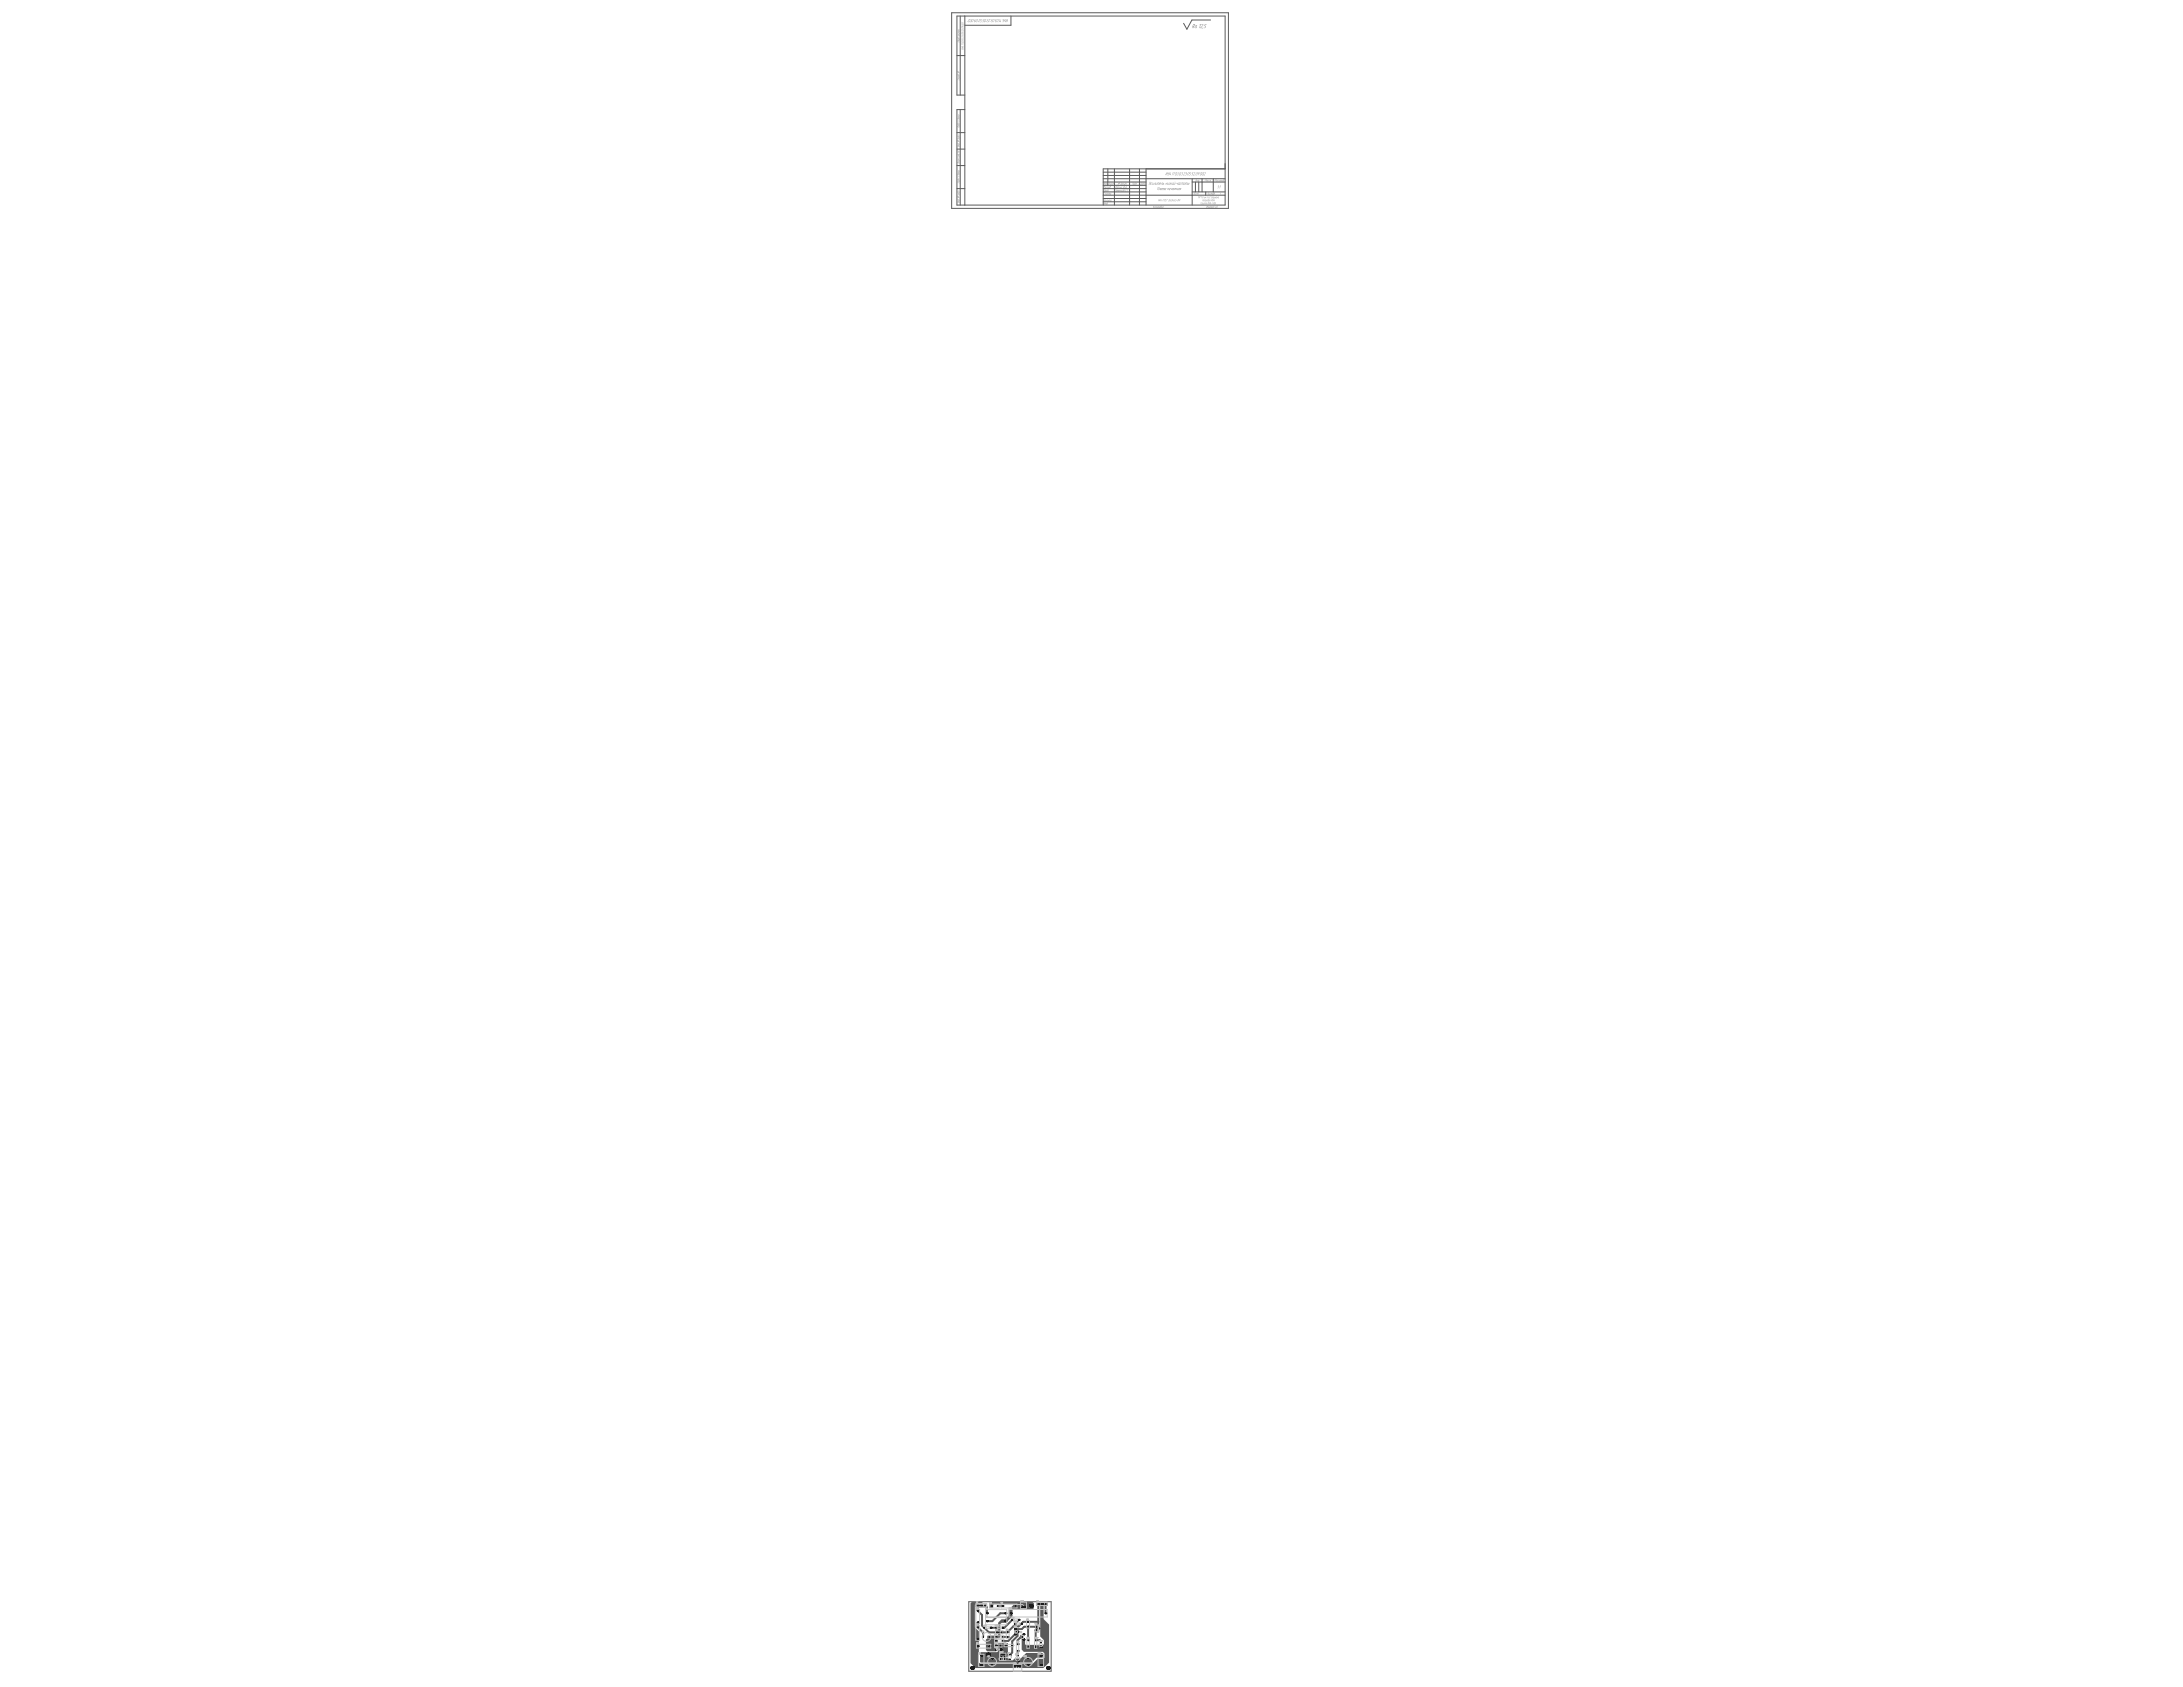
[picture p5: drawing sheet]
<svg xmlns="http://www.w3.org/2000/svg" width="279mm" height="216mm" viewBox="0 0 279 216" stroke-linecap="round" stroke-linejoin="round" font-family="sans-serif">
<g fill="none" stroke="#5a5a5a" stroke-width=".13">
<path d="M121.8 1.6h35.4v25.1h-35.4zM122.5 19.1h1M122.5 17h1M122.5 7.1h1M122.9 2.1v10.1M122.9 14v12.2M123.5 12.2h-1v-10.1h34.3v24.1h-34.3v-12.2h1M123.5 2.1v24.1M129.4 2.1v1.1h-5.9M154.9 2.6h-2.3l-.7 1.1-.4-.7M122.5 24.1h1M122.5 21.2h1"/>
<path d="M141.2 24.1h5.5M141.2 23.3h5.5M141.2 24.6h5.5M141.2 25h15.6M141.2 22.9h15.6M141.2 22h5.5M141.2 22.5h5.5M141.2 23.7h5.5M141.2 25.4h5.5M141.2 25.8h5.5M141.8 21.6v2.1M142.6 21.6v4.6"/>
<path d="M144.6 21.6v4.6M145.8 21.6v4.6M146.7 21.6v4.6M152.6 23.3h4.2M152.6 22.9v3.3M152.6 24.6h4.2M153 23.3v1.3M153.4 23.3v1.3M153.9 22.9v1.7M154.3 24.6v.4M155.3 22.9v1.7M156.8 21.6h-15.6v4.6"/>
<path d="M124.9 205.2h1.4v.5h-1.4zM125.5 205.5h.2M125.6 205.4v.1M129.9 208.6h.3v.4h-.3zM130 208.8h.2M130.1 208.7v.2M130.6 209.3h.4v.4h-.4zM130.7 209.5h.2M130.8 209.4v.2M132.6 208h.3v.8h-.3zM132.6 208.4h.2M132.7 205h1.3v.5h-1.3z"/>
<path d="M132.7 208.3v.2M133.3 205.3h.1M133.4 205.2v.2"/>
</g>
<g fill="#5a5a5a">
<path d="M153.7 25.9h.1h-.1l-.1 .2z"/>
<path d="M154 26l-.1 .1 .2-.1-.1 .2h-.1l.1-.1h-.1z"/>
<path d="M154.1 25.9l.1 .1-.1 .1 .1-.1h-.1v.1z"/>
<path d="M154.3 25.9v.1v.1v-.1l-.1 .1z"/>
<path d="M154.6 25.9v.2l.2-.2-.1 .2v-.2l-.1 .2z"/>
<path d="M154.8 25.9v.1l.1-.1-.1 .2h-.1l.1-.1z"/>
<path d="M155 25.9l-.1 .2z"/>
<path d="M155 26h.2z"/>
<path d="M155.2 25.9h.1v.2h-.1l.1-.1h-.1z"/>
<path d="M155.4 25.9h.1l-.2 .2h.1h-.1l.2-.2z"/>
<path d="M153.5 3.2l.2-.1-.2 .5 .1-.5z"/>
<path d="M153.8 3.1h.1l.1 .1-.3 .4h.2h-.3l.4-.4-.1-.1z"/>
<path d="M153.9 3.6v.1z"/>
<path d="M154.2 3.1h.2h-.1l-.1 .2h.1v.2l-.2 .1 .2-.2-.2-.1z"/>
<path d="M128.8 2.5v.3l.2-.3-.1 .3 .1-.3-.3 .3z"/>
<path d="M128.6 2.5h.2l-.2 .1h.1l-.1 .2 .1-.1-.1-.1-.1 .2z"/>
<path d="M128.3 2.5h.1h.1l-.1 .3 .1-.2h-.1z"/>
<path d="M128.1 2.5l-.1 .3 .1-.1-.1 .1z"/>
<path d="M128 2.5l-.1 .3 .1-.1-.2 .1z"/>
<path d="M127.4 2.5h.2h-.2l.1 .2-.1 .1h.1h-.1z"/>
<path d="M126.9 2.5h.2h-.2v.2l-.1 .1h.1z"/>
<path d="M126.6 2.5h.2l-.3 .2v.1h.2h-.2v-.1l.2-.2z"/>
<path d="M126.4 2.5h.1h-.1v.2l-.1 .1h.1h-.1z"/>
<path d="M125.8 2.5h.2h-.2v.1h.1v.2h-.2h.2z"/>
<path d="M125.6 2.5h.1h-.2v.1h.1v.2h-.2h.2z"/>
<path d="M125.3 2.5h.2l-.3 .2 .1 .1h.1h-.1l-.1-.1 .2-.2z"/>
<path d="M124 2.5h.1l-.2 .2v.1h.1h-.1v-.1l.2-.2z"/>
<path d="M123.1 6.2h.2h-.2l.2 .2-.2-.1h.2z"/>
<path d="M123.1 6l.2 .1v.1l-.1-.1h-.1l.1-.1z"/>
<path d="M123.1 5.9l.2 .1z"/>
<path d="M123.1 5.7h.2h-.2z"/>
<path d="M123.1 5.5l.2 .1z"/>
<path d="M123.1 5.2l.2 .1v.1l-.1-.2-.1 .1z"/>
<path d="M123.1 4.8l.2 .1v.1l-.1-.1h-.1z"/>
<path d="M123.1 4.6l.2 .2v-.1v.1l-.2-.2v.1z"/>
<path d="M123.1 4.5h.2v.1l-.1-.1h-.1z"/>
<path d="M123.1 4.1l.1 .1 .1-.1v.2l-.1-.2v.1h-.1z"/>
<path d="M123.1 3.9l.1 .1 .1-.1v.1l-.1-.1v.1h-.1z"/>
<path d="M123.1 3.7l.2 .2v-.1v.1l-.2-.2v.1z"/>
<path d="M123.1 2.8l.2 .1z"/>
<path d="M122.6 25.8l.2 .1-.2-.1 .2 .2-.2-.1 .2 .1z"/>
<path d="M122.6 25.7h.2l-.1 .1h.1h-.2l.1-.1z"/>
<path d="M122.6 24.9h.2h-.1h-.1l.2 .1h-.2z"/>
<path d="M122.6 24.4l.2 .1-.2-.1 .2 .2z"/>
<path d="M122.6 23.2l.2 .1h-.2v.1l.2 .1-.2-.1z"/>
<path d="M122.6 22.8l.2 .1h-.1h-.1l.2 .1-.2-.1z"/>
<path d="M122.6 22.5l.2 .1v.1l-.2-.1 .2 .1v-.1z"/>
<path d="M122.6 21.9l.2 .1h-.2l.2 .1h-.2l.2 .1-.2-.1z"/>
<path d="M122.6 20.6l.2 .1-.1-.1v.1z"/>
<path d="M122.6 20.3h.2h-.1l.1 .2-.2-.1h.1z"/>
<path d="M122.6 20h.2v.1h-.2h.2z"/>
<path d="M122.6 19.8l.2 .1h-.1l.1 .1-.2-.1h.1z"/>
<path d="M122.6 18.6l.2 .1-.2-.1 .2 .2-.2-.1 .2 .1z"/>
<path d="M122.6 18.5h.2h-.1l.1 .2-.2-.1 .1-.1z"/>
<path d="M122.6 17.5l.3 .1v.1l-.1-.1v.1l-.2-.1 .2 .1v-.1z"/>
<path d="M122.6 17.2l.2 .1h-.2l.2 .1z"/>
<path d="M122.6 16.1l.2 .1-.2-.1v.1l.2 .1-.2-.1z"/>
<path d="M122.6 15.7l.2 .1-.2-.1 .2 .2-.2-.1z"/>
<path d="M122.6 15.4l.2 .1v.1l-.2-.1h.2z"/>
<path d="M122.6 14.8l.2 .1-.2-.1 .2 .1-.2 .1h.2h-.2z"/>
<path d="M122.6 10.1l.2 .1v.1l-.2-.1z"/>
<path d="M122.6 10h.2h-.2l.2 .1h-.2z"/>
<path d="M122.6 5.2l.2 .1-.2-.1v.1l.2 .1-.2-.1z"/>
<path d="M122.6 4.5l.2 .1-.1-.1-.1 .1 .2 .1-.2-.1z"/>
<path d="M122.6 4.2l.2 .1v.1l-.2-.1h.2z"/>
<path d="M122.6 4l.2 .1h-.1l.1 .1h-.2l.1-.1z"/>
<path d="M122.6 3.7l.2 .1-.1 .1h.1l-.2-.1h.1z"/>
<path d="M154 25.5l-.1 .1 .2-.1-.1 .2v-.1l-.1 .1z"/>
<path d="M155.1 25.5l-.1 .2 .2-.2-.1 .2 .1-.2-.2 .2z"/>
<path d="M155.3 25.5v.1l.1-.1-.1 .2h-.1l.1-.1h-.1z"/>
<path d="M155.4 25.5v.2z"/>
<path d="M153.4 25.1l.1 .1 .1-.1-.1 .3v-.2v.1l-.1-.1-.1 .2z"/>
<path d="M153.6 25.1h.1h-.1l-.1 .3z"/>
<path d="M153.8 25.1h.1l-.2 .3z"/>
<path d="M153.9 25.1v.1l.1-.1-.1 .2-.1 .1 .2-.1-.1-.1z"/>
<path d="M154.1 25.2v.1l.1-.1v.2l-.1-.1z"/>
<path d="M154.3 25.2v.1l.1-.1-.1 .2 .1-.2-.2 .2z"/>
<path d="M154.6 25.1v.1l.1-.1-.1 .3v-.2l-.1 .2z"/>
<path d="M154.8 25.1l.1 .1-.1 .1-.1 .1 .2-.2z"/>
<path d="M155.4 25.2l-.1 .1 .2-.1-.1 .2h-.1h.1z"/>
<path d="M155.5 25.2v.1l.1-.1v.2v-.2l-.2 .2z"/>
<path d="M155.8 25.2v.1l.1-.1-.1 .2v-.1l-.1 .1z"/>
<path d="M148.3 25.5h.1h-.1v.1h.1l-.2 .1z"/>
<path d="M148.6 25.5v.2h-.1z"/>
<path d="M148.9 25.5h.1h-.1l-.1 .2z"/>
<path d="M149.2 25.5h.1h-.1l-.1 .2z"/>
<path d="M149.3 25.5h.2l-.2 .2z"/>
<path d="M149.6 25.5h.1l-.2 .2h.1h-.1l.2-.1z"/>
<path d="M149.9 25.5l.1 .1-.1 .1h.1h-.2l.2-.2z"/>
<path d="M150.1 25.5v.2h-.1z"/>
<path d="M150.5 25.5h.1h-.1v.2h-.1h.1l-.1-.1z"/>
<path d="M150.6 25.6h.1z"/>
<path d="M148.2 24h.2l-.1 .3 .1-.3h-.2l-.1 .3z"/>
<path d="M148.5 24.1h.1l-.1 .2v-.2l-.2 .2z"/>
<path d="M148.8 24.1h.3l-.1 .2v-.2l-.1 .2v-.2h-.1l-.1 .2z"/>
<path d="M149.5 24.1h.1l-.1 .2 .1-.2h-.1l-.1 .2z"/>
<path d="M149.9 24.1v.1h.1v-.1v.2z"/>
<path d="M150.3 24.1h.2v.2v-.2l-.2 .2 .1-.2h-.1l-.1 .2z"/>
<path d="M150.6 24.1v.1l.2-.1-.1 .2v-.1h-.1l-.1 .1z"/>
<path d="M147.1 23.3l.1 .2 .1-.2-.1 .3-.2 .1 .2-.1v-.1h-.1z"/>
<path d="M147.3 23.4h.2h-.2v.2l.1 .1-.1-.1z"/>
<path d="M147.5 23.4v.2h.1l.1-.2-.1 .3-.1-.1z"/>
<path d="M147.8 23.4h.1l-.1 .2 .1-.2-.2 .2z"/>
<path d="M148 23.4l-.1 .2h.1l.1-.2-.1 .3-.1-.1z"/>
<path d="M148.2 23.4h.2l-.1 .3 .1-.3-.2 .3 .1-.3h-.1l-.1 .2z"/>
<path d="M148.7 23.4h.1v.2v-.2l-.2 .2z"/>
<path d="M149.2 23.4v.1l.2-.1-.1 .2v-.1h-.1v.2z"/>
<path d="M149.5 23.4l-.1 .2h.1l.1-.2-.1 .3-.1-.1z"/>
<path d="M149.7 23.4h.1l-.1 .2-.1 .1 .2-.3z"/>
<path d="M149.9 23.4v.1l.1-.1-.1 .1v.1v-.1l-.1 .2z"/>
<path d="M150.3 23.4v.2l.2-.2-.1 .3-.2-.1z"/>
<path d="M150.6 23.4v.1l.2-.1-.1 .3z"/>
<path d="M151.1 23.4h.1h-.1l-.1 .2h.1l-.1 .1z"/>
<path d="M151.3 23.4h.2l-.1 .2 .1-.2-.2 .3 .1-.3h-.1l-.1 .2z"/>
<path d="M151.8 23.4h.2l-.1 .2 .1-.2-.2 .3 .1-.3h-.1l-.1 .2z"/>
<path d="M149.3 22.1l-.1 .3 .3-.3-.1 .3v-.3l-.2 .3z"/>
<path d="M149.5 22.1v.1l.2-.1-.1 .3h-.2l.2-.1-.1-.1z"/>
<path d="M149.8 22.1l-.1 .2 .1-.1 .1 .1-.1 .1v-.1h-.1z"/>
<path d="M150.1 22.1h.1l-.2 .3 .1-.3z"/>
<path d="M150.2 22.1h.1l-.1 .3 .1-.3z"/>
<path d="M150.7 22.1h.1v.2l-.2 .1 .2-.1-.1-.1 .1-.1z"/>
<path d="M151.2 22.1h.2l-.1 .2-.2 .1 .2-.1-.1-.1 .1-.1z"/>
<path d="M151.5 22.1h.1h.1l-.2 .3h.1h-.2l.3-.2z"/>
<path d="M151.8 22.1h.1v.2l-.2 .1 .1-.1v-.1l.1-.1z"/>
<path d="M152.3 22.1h.2h-.2v.1h.1v.2h-.2l.2-.1-.2-.1z"/>
<path d="M152.6 22.1h.2h-.2v.1h.1v.2h-.2l.2-.1-.2-.1z"/>
<path d="M152.8 22.1h.2l-.3 .3h.2h-.2l.2-.2z"/>
<path d="M154.2 22.1h.1l-.2 .3h.1h-.2l.3-.2z"/>
<path d="M142.8 24.3l.1-.1-.1 .1-.1 .2z"/>
<path d="M143 24.3l.1 .1 .1-.1-.1 .2v-.1l-.1 .1z"/>
<path d="M143.4 24.3l-.1 .1 .2-.1-.1 .2-.1-.1v.1z"/>
<path d="M143.5 24.3v.2l.1-.2-.1 .2z"/>
<path d="M144.1 24.3l.1-.1-.1 .1v.2z"/>
<path d="M144.3 24.2h.1l-.1 .1-.1 .2z"/>
<path d="M143.2 23.9v.2l.1-.2v.2h-.1h.1h-.1z"/>
<path d="M143.4 23.9v.1l.1-.1-.1 .2v-.1l-.1 .1z"/>
<path d="M143.5 23.9v.2l.1-.2v.2h-.1z"/>
<path d="M143.8 23.8v.3l.1-.3v.3l.1-.3-.1 .3h-.2z"/>
<path d="M154.9 26.4l.1 .1 .1-.1-.1 .2v-.1h-.1v.1z"/>
<path d="M155.3 26.4h.1v.2v-.2l-.1 .2v-.2l-.1 .2z"/>
<path d="M155.8 26.3l.1 .1-.1 .1-.1 .1 .1-.1z"/>
<path d="M156.2 24.7h.1l-.1 .2v-.2z"/>
<path d="M141.3 25.9v.2l.2-.2-.1 .3h-.2l.2-.1-.1-.1z"/>
<path d="M141.5 26h.1v.2v-.2l-.1 .2v-.2l-.1 .2z"/>
<path d="M141.3 25.5v.1h.1l.1-.1-.1 .3v-.2l-.2 .2z"/>
<path d="M141.5 25.6v.1l.1-.1v.2l-.1-.1v.1z"/>
<path d="M141.8 25.6v.1l.1-.1v.2l-.1-.1v.1z"/>
<path d="M142 25.6h.1v.2v-.2l-.1 .2v-.2l-.1 .2z"/>
<path d="M141.3 24.7h.1l-.1 .2z"/>
<path d="M141.5 24.7v.1l.1-.1-.1 .2v-.1l-.1 .1z"/>
<path d="M141.8 24.7v.1l.1-.1-.1 .2-.1-.1v.1z"/>
<path d="M141.9 24.7h.2l-.1 .2v-.1l-.1 .1v-.1v.1z"/>
<path d="M141.3 24.2h.2l-.1 .3v-.2h-.1v.2z"/>
<path d="M141.6 23.9h.1l-.1 .2 .1-.2z"/>
<path d="M155.9 23.8l.1-.1-.1 .4 .1-.3z"/>
<path d="M155.9 24.1a.05 .05 0 0 1 .1 0 .05 .05 0 0 1-.1 0z"/>
<path d="M156.1 23.8l.1-.1-.1 .4 .1-.3z"/>
<path d="M154.6 24.7h.1l-.1 .2 .1-.2-.2 .2z"/>
<path d="M154.7 24.7v.2l.1-.2v.2h-.1z"/>
<path d="M154.9 24.7h.1l-.2 .2z"/>
<path d="M155 24.7h.2l-.1 .2 .1-.1-.2 .1v-.1v.1z"/>
<path d="M152.9 24.7v.2v-.2l-.2 .2z"/>
<path d="M153 24.7l-.1 .2 .2-.2-.1 .2h-.1z"/>
<path d="M153.1 24.7h.1l-.1 .1v.1h-.1z"/>
<path d="M153.3 24.7h.1l-.1 .2 .1-.1-.1 .1v-.1l-.1 .1z"/>
<path d="M141.3 23.4v.2l.2-.2-.1 .2v-.2l-.1 .2z"/>
<path d="M141.5 23.5h.1l-.2 .1 .1-.1z"/>
<path d="M141.6 23.5h.1v.1v-.1l-.1 .1z"/>
<path d="M142 23.4h.1l-.1 .2 .1-.2-.2 .2z"/>
<path d="M142.1 23.5v.1l.1-.1v.1h-.1z"/>
<path d="M142.3 23.5h.1l-.2 .1z"/>
<path d="M142.4 23.5h.2l-.1 .1v-.1l-.1 .1v-.1l-.1 .1z"/>
<path d="M143.8 23.5h.1l-.1 .1v-.1l-.1 .1z"/>
<path d="M143.9 23.5v.1l.1-.1-.1 .2h-.1l.1-.1z"/>
<path d="M144.1 23.5h.1l-.1 .1 .1-.1-.2 .1z"/>
<path d="M145 23.4h.1l-.1 .2 .1-.2h-.1l-.1 .2z"/>
<path d="M145.4 23.5h.1v.1v-.1h-.1v.1z"/>
<path d="M146.3 23.5h.2l-.1 .1v-.1l-.1 .1v-.1l-.1 .1z"/>
<path d="M147.7 26.3l-.1 .2 .2-.1-.1 .2v-.1l-.1 .1z"/>
<path d="M147.9 26.4h.1v.2v-.2l-.1 .2z"/>
<path d="M148.1 26.4v.2l.1-.2-.1 .2h-.1z"/>
<path d="M148.9 26.4v.2v-.2l-.1 .2z"/>
<path d="M153.1 23h.1l-.1 .2v-.2l-.2 .2z"/>
<path d="M153.2 23v.2l.1-.2-.1 .2h-.1z"/>
<path d="M153.3 23h.2l-.1 .2 .1-.2-.1 .2-.1-.2v.2z"/>
<path d="M154.3 23v.1l.1-.1v.2v-.2l-.1 .1v-.1l-.1 .2z"/>
<path d="M154.6 23h.1l-.1 .1v.1h-.1z"/>
<path d="M154.7 23h.1v.1l-.1 .1h.1h-.1z"/>
<path d="M155.5 23l.1 .1 .1-.1-.1 .2 .1-.2-.1 .1-.1-.1-.1 .2z"/>
<path d="M155.9 23h.1l-.1 .1-.1 .1h.1h-.1z"/>
<path d="M156 23v.2l.1-.2v.2l.1-.2-.1 .2h-.1z"/>
<path d="M156.2 23h.2l-.1 .2v-.2l-.1 .2v-.2l-.1 .2z"/>
<path d="M153.8 26v.1l.1-.1zM153.8 26h.1l-.1 .2z"/>
<path d="M154.4 26v.1l.1-.1zM154.4 26h.1l-.1 .1h-.1z"/>
<path d="M155.5 26v.1l.1-.1zM155.5 25.9h.1h-.1l.1 .2h-.1z"/>
<path d="M152.8 3.1l-.1 .2h.2v-.1zM152.7 3.1h.2v.2l-.1 .1v.2l-.1-.2-.1 .2z"/>
<path d="M153 3.3v.3l.1-.1 .1-.2zM153 3.3l.2-.1-.1 .4h-.2z"/>
<path d="M127.7 2.5l-.1 .3 .2-.3zM127.6 2.5h.2l-.1 .3h-.1z"/>
<path d="M127.1 2.5v.3l.1-.3zM127.1 2.5h.2l-.1 .3h-.1z"/>
<path d="M126.1 2.5l-.1 .3 .2-.3zM126.1 2.5h.1l-.1 .3h-.1z"/>
<path d="M125 2.5l-.1 .3 .2-.3zM125 2.5h.2l-.1 .3h-.2z"/>
<path d="M124.7 2.6v.2h.1v-.1zM124.8 2.5h.1l-.2 .1h.2l-.1 .2h-.1z"/>
<path d="M124.5 2.5l-.1 .3 .2-.3zM124.4 2.5h.2l-.1 .3h-.1z"/>
<path d="M124.2 2.5v.3l.1-.3zM124.2 2.5h.2l-.1 .3h-.2z"/>
<path d="M123.1 5.4l.2 .1zM123.1 5.3l.2 .1v.1l-.2-.1z"/>
<path d="M123.1 5l.2 .1zM123.1 5h.2v.1h-.2z"/>
<path d="M123.1 4.2v.1l.2 .1zM123.1 4.2l.2 .1v.1l-.2-.1z"/>
<path d="M123.1 3.5l.2 .1zM123.1 3.5h.2v.1h-.2z"/>
<path d="M123.1 3.3l.1 .1zM123.1 3.3l.2 .2-.1-.1h-.1z"/>
<path d="M123.1 3.1l.2 .1zM123.1 3.1l.2 .1v.1l-.2-.1z"/>
<path d="M123.1 3l.2 .1zM123.1 2.9l.2 .1v.1l-.2-.1z"/>
<path d="M122.6 25.5v.1zM122.7 25.5l.1 .1zM122.6 25.5h.2v.1z"/>
<path d="M122.6 25.1h.1zM122.6 25.1l.1 .1zM122.6 25.2h.2l-.2 .1 .2 .1-.2-.1 .2-.1z"/>
<path d="M122.7 24.7l.1 .1zM122.6 24.7l.2 .1v.1l-.1-.1z"/>
<path d="M122.7 24.6l.1 .1zM122.6 24.5l.2 .1v.1l-.2-.1z"/>
<path d="M122.7 23.2l.1 .1zM122.6 23.1l.2 .1v.1l-.1-.1z"/>
<path d="M122.7 23l.1 .1zM122.6 23h.2v.1l-.2-.1v.1z"/>
<path d="M122.7 22.3l.1 .1zM122.6 22.3h.2v.1l-.2-.1v.1z"/>
<path d="M122.6 22.2l.2 .1zM122.6 22.1l.2 .1v.1l-.2-.1z"/>
<path d="M122.6 21.8l.2 .1zM122.6 21.8h.2v.1h-.1z"/>
<path d="M122.6 20.8l.1 .1zM122.7 20.8l.1 .1zM122.6 20.7l.2 .1v.1l-.2-.1z"/>
<path d="M122.6 20.5l.2 .1zM122.6 20.5h.2v.1h-.1z"/>
<path d="M122.6 19.7v.1zM122.7 19.7l.1 .1zM122.6 19.7h.2v.1z"/>
<path d="M122.6 19.3h.1zM122.6 19.3h.1zM122.6 19.3l.2 .1-.2 .1 .2 .1-.2-.1 .2-.1z"/>
<path d="M122.7 18.4l.1 .1zM122.6 18.4h.2v.1z"/>
<path d="M122.6 17.9l.1 .1zM122.6 17.9l.1 .1zM122.6 18l.2 .1h-.2l.2 .1-.2-.1h.2z"/>
<path d="M122.7 17.7l.1 .1zM122.6 17.7h.2v.1l-.2-.1v.1z"/>
<path d="M122.7 17.4l.1 .1zM122.6 17.4h.2v.1h-.2z"/>
<path d="M122.7 16l.1 .1zM122.6 16l.2 .1v.1l-.2-.1z"/>
<path d="M122.7 15.9l.1 .1zM122.6 15.8l.2 .1v.1l-.2-.1z"/>
<path d="M122.7 15.2l.1 .1zM122.6 15.1l.2 .1v.1l-.2-.1z"/>
<path d="M122.6 15l.2 .1zM122.6 15l.2 .1v.1l-.2-.1z"/>
<path d="M122.6 14.7l.2 .1zM122.6 14.7h.2v.1h-.2z"/>
<path d="M122.7 9.8l.1 .2zM122.6 9.8l.3 .2-.3-.1z"/>
<path d="M122.6 9.7l.2 .1zM122.6 9.7h.2v.1h-.1z"/>
<path d="M122.7 9.5l.1 .2zM122.6 9.5l.2 .1v.1z"/>
<path d="M122.6 9.1l.1 .1zM122.6 9.1l.1 .1zM122.6 9.2l.2 .1h-.2l.2 .1-.2-.1h.2z"/>
<path d="M122.7 5.1v.1zM122.6 5.1l.2 .1v.1l-.2-.1z"/>
<path d="M122.7 5l.1 .1zM122.6 5l.3 .1h-.3z"/>
<path d="M122.6 4.8v.1zM122.7 4.8l.1 .1zM122.6 4.8h.2v.1z"/>
<path d="M122.7 4.4l.1 .1zM122.6 4.4l.3 .1h-.3z"/>
<path d="M122.7 3.9v.1zM122.6 3.9l.2 .1v-.1v.1h-.2z"/>
<path d="M154.1 25.6v.1l.1-.1zM154.1 25.6h.1v.1h-.1z"/>
<path d="M154.3 25.6v.1zM154.3 25.6l-.1 .1zM154.2 25.6h.2l-.2 .2z"/>
<path d="M154.4 25.6l.1 .1zM154.4 25.6h.1l-.1 .1h.1h-.1z"/>
<path d="M154.6 25.6l-.1 .1 .1-.1zM154.6 25.5h.1l-.2 .2 .2-.2z"/>
<path d="M154.7 25.6v.1l.1-.1zM154.7 25.6h.1l-.2 .2z"/>
<path d="M154.9 25.6l-.1 .1 .1-.1zM154.8 25.6h.1v.1h-.1z"/>
<path d="M155.1 25.2l-.1 .1h.1zM155.1 25.1h.1h-.1v.2l-.1 .1z"/>
<path d="M155.2 25.2v.1l.1-.1zM155.2 25.2h.1v.2h-.1z"/>
<path d="M155.7 25.2l-.1 .1 .1-.1zM155.7 25.2h.1l-.1 .2h-.1z"/>
<path d="M155.9 25.2v.1l.1-.1zM155.9 25.2h.1v.2l-.1-.1z"/>
<path d="M148.5 25.5l-.1 .1 .1-.1zM148.4 25.5h.1v.2l-.1-.1v.1z"/>
<path d="M149 25.5v.2l.1-.2zM149 25.5h.1l-.1 .2z"/>
<path d="M149.7 25.6l.1 .1v-.1zM149.8 25.5h.1l-.2 .2z"/>
<path d="M150.2 25.6l.1 .1v-.1zM150.3 25.5h.1l-.2 .2z"/>
<path d="M150.8 25.5a.05 .05 0 0 0 .1 0 .05 .05 0 0 0-.1 0zM150.7 25.7a.06 .06 0 0 0 .1 0 .06 .06 0 0 0-.1 0zM150.8 25.5h.1v.1l-.2 .1z"/>
<path d="M151 25.5l-.1 .1h.1v-.1zM150.9 25.5h.2l-.2 .2 .1-.1h-.1z"/>
<path d="M148.6 24.1v.2l.1-.2zM148.6 24.1h.2l-.1 .2h-.2z"/>
<path d="M149.1 24.1v.2l.1-.2zM149.1 24.1h.2l-.1 .2h-.2z"/>
<path d="M149.7 24.1v.1h.1v-.1zM149.7 24.1h.1l-.2 .2h.1h-.1z"/>
<path d="M150.1 24.1v.2l.1-.2zM150.1 24.1h.2l-.1 .2h-.2z"/>
<path d="M150.8 24.1v.2l.1-.2zM150.8 24.1h.2l-.1 .2h-.2z"/>
<path d="M151.1 24.1l-.1 .1h.1l.1-.1zM151 24.1h.2l-.1 .2v-.1l-.1 .1z"/>
<path d="M148.5 23.4v.1h.1v-.1zM148.5 23.4h.1l-.2 .2 .1 .1-.1-.1z"/>
<path d="M148.9 23.5l-.1 .1h.1l.1-.1zM148.9 23.4v.1l.1 .1-.2 .1z"/>
<path d="M150.1 23.4l-.1 .2 .2-.2zM150.1 23.4h.1v.2l-.2 .1z"/>
<path d="M150.9 23.4l-.1 .2 .2-.2zM150.9 23.4h.1l-.1 .3-.1-.1z"/>
<path d="M151.6 23.4l-.1 .2 .2-.2zM151.6 23.4h.1l-.1 .2-.1 .1z"/>
<path d="M152 23.5v.1h.1zM152.2 23.4v.3zM152.1 23.4v.2l-.1 .1z"/>
<path d="M150.5 22.1l-.1 .3h.1l.1-.3zM150.5 22.1h.1l-.1 .3h-.1z"/>
<path d="M151 22.1v.3h.1v-.3zM151 22.1h.2l-.1 .3h-.2z"/>
<path d="M152.1 22.1l-.1 .3h.1l.1-.3zM152.1 22.1h.1l-.1 .3h-.1z"/>
<path d="M153.1 22.1v.3h.1l.1-.3zM153.1 22.1h.2l-.1 .3h-.1z"/>
<path d="M153.4 22.1l-.1 .1h.2v-.1zM153.4 22.1h.1l-.2 .3 .2-.1-.2-.1z"/>
<path d="M153.7 22.1l-.1 .3h.1l.1-.3zM153.7 22.1h.1v.3h-.2z"/>
<path d="M153.9 22.1v.3h.1l.1-.3zM153.9 22.1h.2l-.1 .3h-.1z"/>
<path d="M142.9 24.3l.1 .1zM142.9 24.3h.1l-.1 .1v.1h-.1z"/>
<path d="M143.2 24.3l.1 .1zM143.2 24.3h.1l-.1 .2z"/>
<path d="M143.7 24.3l-.1 .2 .2-.2zM143.7 24.3h.1l-.2 .2z"/>
<path d="M143.8 24.3v.2l.1-.2zM143.8 24.3h.1l-.1 .2z"/>
<path d="M142.8 23.8l-.1 .3h.1zM142.8 23.8h.1l-.1 .3h-.1z"/>
<path d="M143 23.9l-.1 .2 .1-.2zM142.9 23.9h.1l-.1 .2z"/>
<path d="M143.1 23.9v.2l.1-.2zM143.1 23.9h.1l-.2 .2z"/>
<path d="M144.1 23.9v.1zM144.1 23.8v.3v-.1l-.1 .1z"/>
<path d="M154.5 26.4v.1h.1zM154.4 26.4l.1 .1zM154.4 26.4a.11 .11 0 0 1 .2 0 .11 .11 0 0 1-.2 0z"/>
<path d="M154.7 26.4l-.1 .2 .1-.1zM154.6 26.4h.2l-.2 .2z"/>
<path d="M154.8 26.4v.2l.1-.1zM154.8 26.4h.1l-.2 .3z"/>
<path d="M155.1 26.4v.2l.1-.2zM155.1 26.4h.1v.2h-.1z"/>
<path d="M155.6 26.4v.1zM155.6 26.4v.2h-.1z"/>
<path d="M141.7 26v.2l.1-.2zM141.7 25.9l.1 .1-.2 .2z"/>
<path d="M141.7 25.6v.1l.1-.1zM141.7 25.6h.1l-.2 .2z"/>
<path d="M142.2 25.6l-.1 .1 .2-.1zM142.2 25.6h.1l-.2 .2z"/>
<path d="M141.6 24.8v.1l.1-.1zM141.6 24.8h.1l-.1 .1z"/>
<path d="M142.1 24.8v.1l.1-.1zM142.1 24.7l.1 .1-.2 .2z"/>
<path d="M141.5 24.3l-.1 .2 .2-.2zM141.5 24.3h.1l-.2 .3z"/>
<path d="M141.6 24.3v.2l.1-.2zM141.6 24.3h.1l-.1 .2z"/>
<path d="M141.8 24.3l-.1 .2 .1-.1zM141.8 24.3l.1 .1-.2 .1z"/>
<path d="M141.3 23.8v.1h.1zM141.3 23.8l.1 .1-.1 .2z"/>
<path d="M141.5 23.9l-.1 .2 .2-.2zM141.5 23.9h.1l-.1 .2h-.1z"/>
<path d="M141.8 23.9l-.1 .2 .1-.2zM141.8 23.9h.1l-.2 .2z"/>
<path d="M141.9 23.9v.2l.1-.2zM141.9 23.9h.1v.2h-.1z"/>
<path d="M142.1 23.9l-.1 .2 .1-.2zM142.1 23.8h.1l-.2 .3z"/>
<path d="M155.2 24.8v.1l.1-.1zM155.2 24.8h.1l-.1 .1z"/>
<path d="M155.4 24.8v.1l.1-.1zM155.4 24.7l.1 .1-.2 .1z"/>
<path d="M143.3 23.4v.1zM143.3 23.4h.1l-.1 .1zM143.1 23.4l.1 .2 .1-.2-.1 .2-.1-.2v.2z"/>
<path d="M143.5 23.5l-.1 .1 .2-.1zM143.5 23.4h.1l-.2 .2 .1-.1 .1-.1z"/>
<path d="M143.6 23.5v.1l.1-.1zM143.6 23.5h.1l-.1 .1z"/>
<path d="M145.1 23.5v.1l.1-.1zM145.1 23.5h.1l-.1 .1z"/>
<path d="M145.3 23.5l-.1 .1 .2-.1zM145.3 23.4h.1l-.2 .2 .1-.1 .1-.1z"/>
<path d="M146 23.4v.2zM146 23.4h.1v.2l-.2 .1z"/>
<path d="M146.2 23.5l-.1 .1 .1-.1zM146.2 23.5h.1l-.1 .1h-.1z"/>
<path d="M146.5 23.5v.1l.1-.1zM146.5 23.5h.1v.1h-.1z"/>
<path d="M147.8 26.4v.2l.1-.1zM147.8 26.4h.1l-.1 .2h-.1z"/>
<path d="M148.3 26.4l-.1 .2 .1-.1zM148.2 26.4h.1l-.1 .3z"/>
<path d="M148.4 26.4v.2l.1-.1zM148.4 26.4h.1l-.1 .2z"/>
<path d="M148.5 26.4v.2l.1-.1zM148.6 26.4v.1l-.1 .1z"/>
<path d="M148.7 26.4v.2l.1-.2zM148.7 26.4h.1l-.1 .2h-.1z"/>
<path d="M154.5 23.1l-.1 .1 .1-.2zM154.4 23.1l.2-.1-.1 .2h-.1z"/>
<path d="M154.9 23.1v.1l.1-.2zM154.9 23h.1l-.1 .2h-.1z"/>
<path d="M155.7 23.1v.1l.1-.2zM155.7 23h.1v.2h-.1z"/>
<path d="M156.4 23.1v.1l.1-.2zM156.4 23.1l.1-.1v.2h-.1z"/>
<path d="M156.6 23.1l-.1 .1 .1-.1zM156.6 23h.1l-.2 .2z"/>
<circle cx="128.3" cy="2.5" r=".01"/>
<circle cx="127.9" cy="2.5" r=".01"/>
<circle cx="127.4" cy="2.5" r=".01"/>
<circle cx="126.8" cy="2.5" r=".01"/>
<circle cx="126.3" cy="2.5" r=".01"/>
<circle cx="125.8" cy="2.5" r=".01"/>
<circle cx="125.2" cy="2.5" r=".01"/>
<circle cx="124.7" cy="2.5" r=".01"/>
<circle cx="123.3" cy="5.9" r=".01"/>
<circle cx="123.3" cy="4.5" r=".01"/>
<circle cx="123.3" cy="4.1" r=".01"/>
<circle cx="123.3" cy="3.3" r=".01"/>
<circle cx="122.8" cy="25.5" r=".01"/>
<circle cx="122.8" cy="24.4" r=".01"/>
<circle cx="122.8" cy="22.8" r=".01"/>
<circle cx="122.8" cy="20.3" r=".01"/>
<circle cx="122.8" cy="19.7" r=".01"/>
<circle cx="122.8" cy="18.3" r=".01"/>
<circle cx="122.8" cy="17.2" r=".01"/>
<circle cx="122.8" cy="15.7" r=".01"/>
<circle cx="122.8" cy="9.5" r=".01"/>
<circle cx="122.8" cy="4.8" r=".01"/>
<circle cx="122.8" cy="3.7" r=".01"/>
<circle cx="154.4" cy="25.4" r=".01"/>
<circle cx="154.7" cy="25.4" r=".01"/>
<circle cx="154.9" cy="25.4" r=".01"/>
<circle cx="150.4" cy="25.7" r=".01"/>
<circle cx="149.9" cy="22.4" r=".01"/>
<circle cx="150.3" cy="22.4" r=".01"/>
<circle cx="150.8" cy="22.4" r=".01"/>
<circle cx="151.4" cy="22.4" r=".01"/>
<circle cx="151.9" cy="22.4" r=".01"/>
<circle cx="152.4" cy="22.4" r=".01"/>
<circle cx="152.9" cy="22.4" r=".01"/>
<circle cx="153.5" cy="22.4" r=".01"/>
<circle cx="144.2" cy="24.5" r=".01"/>
<circle cx="144.4" cy="24.5" r=".01"/>
<circle cx="144" cy="24.1" r=".01"/>
<circle cx="144.2" cy="24.1" r=".01"/>
<circle cx="141.8" cy="26.2" r=".01"/>
<circle cx="141.4" cy="25.7" r=".01"/>
<circle cx="142.3" cy="25.8" r=".01"/>
<circle cx="141.4" cy="24.9" r=".01"/>
<circle cx="141.9" cy="24.5" r=".01"/>
<circle cx="142.2" cy="24.1" r=".01"/>
<circle cx="144.2" cy="23.6" r=".01"/>
<circle cx="153.5" cy="23.2" r=".01"/>
</g>
<path d="M124 205h10.5v8.9h-10.5zM129.9 208.7l.1-.1 .2 .2v.2h-.3M131 209.4h-.3v.1l.2 .2 .1-.1" fill="none" stroke="#5a5a5a" stroke-width=".13"/>
<g fill="#5a5a5a">
<path d="M129.1 206l.6-.6h1.2l.1 .1v.3l-.1 .1h-1.1l-.2 .2v.8l-.8 .8h-.6l-.2 .2v1.6l-.1 .2h-1.5v-.4h1.2l.2-.1v-1.5l.4-.5h.4l.5-.5z"/>
<path d="M126.6 205.1l.1-.1h5.5l.1 .2v.6l-.1 .1h-1.1l-.1-.5-.1-.1h-3.7l-.2 .5h-.3l-.1-.1z"/>
<path d="M133.1 205.2l.4-.1 .1 .1v2l.7 .7v4.9l-.8 .7h-3v-.6h1.7l.6-.6h.8l.1-.1v-.6l-.2-.2h-2.5l-.2-.3v-1.4v-.1l.4 .1v.7l.1 .1h2.2l.1-.1v-.5l-.5-.5z"/>
<path d="M126.3 209.7h1.2l.1 .1v1.4l-.1 .1h-1.1l-.2-.1v-1.4z"/>
<path d="M124.2 205.2l.2-.2h1.3l.1 .1v.6h-.4l-.1-.4h-.4l-.1 .1v2.9l.5 .5v4l.1 .1h4.6v.1v.5h-5.2l-.6-.7z"/>
<path d="M125.4 211.5l2.2-.1 .2-.1v-1h1.2v1.7l-1.1 .1-.1 .1 .1 .3h1.7l.3-.2h.7l.7-.8h2.1l.1 .1v.5l-.1 .1h-.7l-.6 .6h-1.7v.1v.5l-.3 .1v-.6l-.1-.1h-4.5zM128 211.7a.15 .15 0 0 0 .3 0 .15 .15 0 0 0-.3 0zM128.5 212a.06 .06 0 0 0 .1 0 .06 .06 0 0 0-.1 0zM128.1 212a.06 .06 0 0 0 .1 0 .06 .06 0 0 0-.1 0z"/>
</g>
<g fill="none" stroke="#5a5a5a" stroke-width=".25">
<path d="M125.1 205.5v.6l.6 .6v1.3l.9 .9h1M125.1 207.6v.6l.7 .7v.6M126.1 205.5l.2 .2v.8M126.8 208.3h.7M127.7 205.5h.6M128.1 212.3h1.1M128.3 209.5h.7M128.7 206.5h-.7l-1 1h-.7M129.6 207.3l-1.1 1h-.2M129.9 207.8h.1M129.9 209.2l-.8 .8h-.8M130.2 208.8v.6l-.7 .7v1.4l-.3 .3"/>
<path d="M130.2 211.3v.7M130.4 207.3l-.5 .5M130.7 209.5l-.5 .4v.5M131.6 208.2v1.7M132.6 208.2h.1M132.6 208.6v1.3h.5l.1 .2v.2M132.6 208.2h-1.5l-.3 .3h-.9M132.9 207.6h-1.9l-.6 .5h-.7l-.8 .8h-.7M132.9 205.3v3.1M133.8 205.3v1.2"/>
</g>
<g fill="#000">
<circle cx="124.4" cy="213.5" r=".24"/>
<circle cx="126.5" cy="211.8" r=".24"/>
<circle cx="131.9" cy="205.5" r=".24"/>
<circle cx="134.1" cy="213.5" r=".24"/>
</g>
<g fill="#000">
<path d="M125.7 209.4h.3v.2h-.3z" fill-rule="evenodd"/>
<path d="M125.7 209.4h.3v.2h-.3z" fill-rule="evenodd"/>
<path d="M126.9 213h.2v.2h-.2z" fill-rule="evenodd"/>
<path d="M126.9 213h.2v.2h-.2z" fill-rule="evenodd"/>
<path d="M129.1 212.2h.2v.2h-.2z" fill-rule="evenodd"/>
<path d="M129.1 212.2h.2v.2h-.2z" fill-rule="evenodd"/>
<path d="M130.1 211.9h.3v.2h-.3z" fill-rule="evenodd"/>
<path d="M130.1 211.9h.3v.2h-.3z" fill-rule="evenodd"/>
<path d="M131.5 212.1h.2v.3h-.2z" fill-rule="evenodd"/>
<path d="M131.5 212.1h.2v.3h-.2z" fill-rule="evenodd"/>
<path d="M133.1 210.1h.2v.3h-.2z" fill-rule="evenodd"/>
<path d="M133.1 210.1h.2v.3h-.2z" fill-rule="evenodd"/>
</g>
<g fill="none" stroke="#000" stroke-width=".25">
<path d="M125.1 210.7h.1M125.1 209.7h.1M125.1 208.2h.1M125.1 206.1h.1M125.1 207.6h.1M125.1 205.5h.1M125.6 213.1h.1M125.6 211.9h.1M125.6 205.5h.1M126 208.3h.1M126.1 205.5h.1M126.3 207.5h.1"/>
<path d="M126.3 206.5h.1M126.6 210.7h.1M126.7 209.5h.1M126.8 208.3h.1M126.9 205.5h.1M127 212.2h.1M127.5 211.1h.1M127.5 210.6h.1M127.5 209.5h.1M127.5 210h.1M127.5 208.3h.1M127.6 208.9h.1"/>
<path d="M127.7 205.5h.1M128 211.1h.1M128.1 212.3h.1M128.1 210.6h.1M128.2 211.7h.1M128.2 208.9h.1M128.3 205.5h.1M128.3 208.3h.1M128.3 209.5h.1M128.3 210h.1M128.5 211.7h.1M128.6 212.3h.1"/>
<path d="M128.7 210.6h.1M128.7 206.5h.1M128.7 207.5h.1M129 208.9h.1M129 209.5h.1M129.2 211.8h.1M129.3 206.5h.1M129.5 210.6h.1M129.6 207.3h.1M129.9 207.8h.1M129.9 208.5h.1M129.9 209.2h.1"/>
<path d="M129.9 213.2h.1M130 205.5h.1M130.2 213.2h.1M130.2 211.3h.1M130.2 212.6h.1M130.2 210.4h.1M130.2 208.8h.1M130.4 207.3h.1M130.6 213.2h.1M130.7 209.5h.1M130.7 207.8h.1M130.8 205.7h.1"/>
<path d="M131 209.8h.1M131 209.2h.1M131.2 205.7h.1M131.6 213.1h.1M131.6 210.8h.1M131.6 207.6h.1M131.6 208.2h.1M131.6 209.9h.1M132.6 210.8h.1M132.6 208.6h.1M132.6 208.2h.1M132.6 209.9h.1"/>
<path d="M132.9 205.3h.1M132.9 208.4h.1M133.2 211.9h.1M133.2 213.1h.1M133.2 210.8h.1M133.4 205.3h.1M133.8 205.3h.1M133.8 206.5h.1"/>
</g>
<path d="M128.1 212h.1M128.5 212h.1" fill="none" stroke="#000" stroke-width=".13"/>
<g fill="#c0c0c0">
<path d="M133.1 210.3h.3z"/>
<path d="M131.3 212.2l.3-.1 .3 .1z"/>
<path d="M130.1 212.1h.3z"/>
<path d="M129.1 212.2h.3z"/>
<path d="M125.8 209.2v.6l-.1-.3z"/>
<path d="M126.7 213.1h.6l-.3 .1z"/>
</g>
<g fill="none" stroke="#c0c0c0" stroke-width=".13">
<path d="M124.9 206h.5v1.8h-.5zM124.9 208.1h.5v1.8h-.5zM124.9 205.2h1.4v.4l-1.3 .1zM125 205.2v.1M125 210.4h1.8v.5h-1.8zM125 205.2l.1 .1M125.1 205.2l.1 .1M125.2 205.2l.1 .1M125.2 211.7h.7v1.6h-.7zM125.3 205.2l.1 .1M125.4 205.2v.1M125.5 205.2v.1"/>
<path d="M125.5 205.2l.1 .1M125.6 205.2l.1 .1M125.7 205.2l.1 .1M125.8 205.2l.1 .1M125.9 205.2v.1M126 205.2v.1M126 205.2l.1 .1M126.1 208.3h.1M126.1 208.2h.5v.2h-.5zM126.1 205.2l.1 .1M126.1 207h2.8v.9h-2.8zM126.1 206h2.8v.9h-2.8z"/>
<path d="M126.2 205.2l.1 .1h-1.4M126.6 208.3h.1M126.7 205.3h1.2v.5h-1.2zM127.3 209.3h1.2v.3h-1.2zM127.3 209.9h1.2v.3h-1.2zM127.3 210.4h.9v.4h-.9zM127.4 208.7h1v.4h-1zM127.5 211.1h.1M127.6 211h.3v.2h-.3zM127.6 208.3h.1M127.6 208.2h.5v.2h-.5zM127.9 211.1h.1"/>
<path d="M127.9 211.6h.8v.9h-.8zM128.1 205.3h2.1v.5h-2.1zM128.1 208.3h.1M128.2 212.5v-.4h.2v.4M128.5 210.4h1.2v.3h-1.2zM128.8 208.7h.4v1h-.4zM129.1 206h4.9v.9h-4.9zM129.7 207.3h.1M129.7 213h1.1v.9h-1.1zM129.7 207.2h.5v.2h-.5zM129.9 208.7v.3M130 207.8h.1"/>
<path d="M130 207.7h.5v.2h-.5zM130.1 210.2h.3v1.2h-.3zM130.2 207.3h.1M130.5 207.8h.1M130.6 205h.8v.8h-.8zM131 209.4v.2M131.4 207.4h.4v1h-.4zM131.4 209.7h.3v1.2h-.3zM132.4 209.7h.3v1.2h-.3zM132.6 208h.3v.8h-.3zM132.7 205h1.3v.4l-1.3 .1zM132.7 205l.1 .1"/>
<path d="M132.8 205l.1 .1M132.9 211.7h.7v1.6h-.7zM132.9 208v.8M132.9 205v.1M132.9 208v.1M132.9 208.1h.1M132.9 208.2h.1M132.9 208.2v.1M132.9 208.3v.1M132.9 208.4v.1M132.9 208.5v.1M132.9 208.6h.1"/>
<path d="M132.9 208.7h.1M132.9 208.7v.1M133 205v.1M133 205l.1 .1M133.1 205l.1 .1M133.2 205l.1 .1M133.3 205l.1 .1M133.4 205l.1 .1M133.5 205v.1M133.6 205v.1M133.6 205l.1 .1M133.7 205l.1 .1"/>
<path d="M133.8 205l.1 .1M133.9 205l.1 .1M134 205v.1h-1.3"/>
</g>
<g fill="#c0c0c0">
<path d="M130.5 207.7v.2z" fill-rule="evenodd"/>
<path d="M130.2 207.2v.2z" fill-rule="evenodd"/>
<path d="M128.1 208.2v.2z" fill-rule="evenodd"/>
<path d="M126.6 208.2v.2z" fill-rule="evenodd"/>
<path d="M127.6 211v.2z" fill-rule="evenodd"/>
</g>
<g fill="none" stroke="#c0c0c0" stroke-width=".13">
<path d="M124.9 205.9h.1M124.9 208h.1M124.9 205h.1M125 205.9l-.1-.1v.1M125 207.9l-.1 .1M125 207.9h.1M125 205v.1M125 210.3h.1l-.1-.1v.2M125 207.9v.1M125 210.3l.1 .1M125 205.8h.1M125.1 207.9h.1"/>
<path d="M125.1 207.9v.1M125.1 205.8h.1M125.1 205h.1M125.1 205v.1M125.1 205.8l-.1 .1M125.1 210.3h.1l-.1 .1h.1M125.3 211.5h-.1l.1 .1M125.4 211.5h.1l-.1 .1h.1M125.8 208.8h-.1h.1M125.9 208v.1v-.1M125.9 208.8h-.1l.1-.1v.2M126 208l.1 .1h-.1z"/>
<path d="M126.1 208.1h.1M126.1 208h.1l-.1 .1h.1M126.2 206.9v-.1v.1M126.2 205.9h.1M126.2 206.9h.1M126.2 205.8v.1M126.2 205.9l.1-.1v.1M126.2 205.8h.1M126.3 206.9h.1M126.3 205.9h.1M126.4 206.8l-.1 .1M126.4 206.9h.1"/>
<path d="M126.5 211.9h-.1l.1 .1M126.6 212h.1M126.6 211.9h.1M126.6 211.9v.1M126.8 205.1h-.1l.1 .1M126.8 205.2h.1M126.8 205.1h.1M126.8 205.1v.1M126.9 205.1v.1M126.9 205.1h.1M126.9 205.2h.1M127.3 209.7h.1h-.1v.1"/>
<path d="M127.3 209.2h.1l-.1-.1v.2M127.3 210.2l.1 .1M127.3 210.2h.1M127.3 210.8l.1 .1v-.1M127.3 209.7l.1 .1M127.3 209.2l.1 .1M127.4 210.2h.1M127.4 208v.1l.1-.1M127.4 209.3h.1M127.4 209.1h.1l-.1 .2M127.5 210.2h.1M127.5 210.2h-.1"/>
<path d="M127.5 210.8h.1l-.1 .1zM127.5 210.3h.1M127.5 208l.1 .1h-.1zM127.5 208.5h-.1l.1 .1M127.5 209.7h-.1l.1 .1h-.1M127.5 210.2v.1M127.5 210.3h-.1M127.6 210.9h-.1M127.6 208.1h.1M127.6 208.6h.1M127.6 210.8h.1M127.6 210.8v.1"/>
<path d="M127.6 208h.1M127.6 208.5v.1M127.7 208.1h.1M127.7 208h.1M127.9 211.4l.1 .1M128 211.4l-.1 .1M128.1 205.2l.1-.1h-.1v.1M128.2 211.4l-.1 .1M128.2 205.2h.1M128.2 211.4h.1M128.2 205.1h.1l-.1 .1M128.2 205.1h.1"/>
<path d="M128.3 211.4l-.1 .1M128.3 211.4h.1M128.5 210.3h.1l-.1-.1v.2M128.6 210.3v.1M128.7 210.3v-.1v.1M128.7 210.3h.1M128.7 210.3v.1v-.1M128.9 208.5h-.1l.1 .1M128.9 208.5h.1l-.1 .1M128.9 208.6h.1M129.1 211.5h-.1l.1 .1M129.1 211.6h.1z"/>
<path d="M129.2 205.9h.1M129.2 205.9v-.1v.1M129.2 211.5l-.1 .1M129.3 205.9h.1M129.3 205.8h.1M129.3 205.8v.1M129.4 205.8l.1 .1zM129.4 207l.1 .1v-.1M129.6 207v.1zM129.6 207h.1M129.7 212.8l.1 .2M129.8 207.5v.1l.1-.1"/>
<path d="M129.8 208.2h.1M129.8 207h-.1h.1v.1M129.8 212.8l-.1 .2M129.8 208.2v.1M129.8 212.9l.1 .1M129.8 212.9h.1M129.9 212.9h.1M129.9 213h.1M129.9 208.7l.1-.1 .2 .2v.2h-.3M129.9 207.5l.1 .1zM129.9 208.2h.1M129.9 212.8l-.1 .1"/>
<path d="M129.9 212.9v.1M130 208.2h.1M130 207.5h.1M130 208.2l-.1 .1M130 212.8h.1M130 212.8v.2M130.1 211.7h-.1l.1 .1M130.1 210.1l.1-.1-.1 .2M130.1 211.7h.1M130.1 211.7v.1M130.1 207.5h-.1l.1 .1h-.1M130.1 210.1l.1 .1"/>
<path d="M130.2 211.7h.1v.1zM130.2 210h.1M130.2 210v.1M130.2 210v.2M130.3 210.2h.1M130.4 210h.1M130.4 210v.2M130.4 210l-.1 .1M130.5 208.8h.1M130.6 208.8v.2M130.6 204.8l.1 .2M130.7 208.9h.1l-.1 .1h.1"/>
<path d="M130.7 204.8l-.1 .2M130.8 204.9h.1M130.8 204.9v.1M130.8 205h.1M130.9 204.9h.1l-.1 .1h.1M131 209.4h-.3v.1l.2 .2 .1-.1M131.1 211.9h-.1l.1 .1M131.2 212h.1M131.2 211.9h.1M131.2 211.9v.1M131.3 211.9h.1M131.4 211.9l-.1 .1h.1"/>
<path d="M131.4 209.6l.1-.1-.1 .2M131.5 209.6v.1M131.5 207.2h-.1l.1 .1M131.6 209.5h.1M131.6 209.5v.2M131.6 209.5v.1M131.6 207.3v-.1v.1h-.1M131.7 209.6h.1l-.1 .1h.1M132.4 209.6h.1M132.4 207.8h.1M132.5 209.6v.1M132.5 209.6l-.1-.1v.2"/>
<path d="M132.5 207.8v.1M132.5 209.7h.1M132.6 209.5h.1M132.6 209.5v.2M132.6 209.5l-.1 .1M132.7 207.8h-.1l.1 .1h-.1M132.7 209.5h.1M132.7 209.5v.1M132.7 204.8h.1M132.7 209.6h.1M132.7 204.8v.2M132.9 211.6h.1"/>
<path d="M132.9 204.9h-.1l.1-.1v.2M133 211.5l-.1 .1M133 211.6h-.1M133 210.1h.1M133 211.5h.1M133 211.5v.1M133.1 210l-.1 .1M133.1 210.1h.1M133.1 211.5h.1M133.1 211.5v.1M133.2 209.9h.1M133.2 209.9v.2"/>
<path d="M133.2 209.9l-.1 .1M133.2 210h.1M133.3 210h.1M133.3 210l-.1 .1"/>
<circle cx="126.3" cy="209.5" r=".57"/>
<circle cx="127" cy="212.7" r=".57"/>
<circle cx="129.2" cy="212.1" r=".23"/>
<circle cx="130.2" cy="212.3" r=".29"/>
<circle cx="131.6" cy="212.7" r=".57"/>
<circle cx="133.2" cy="210.5" r=".23"/>
</g>
</svg>
